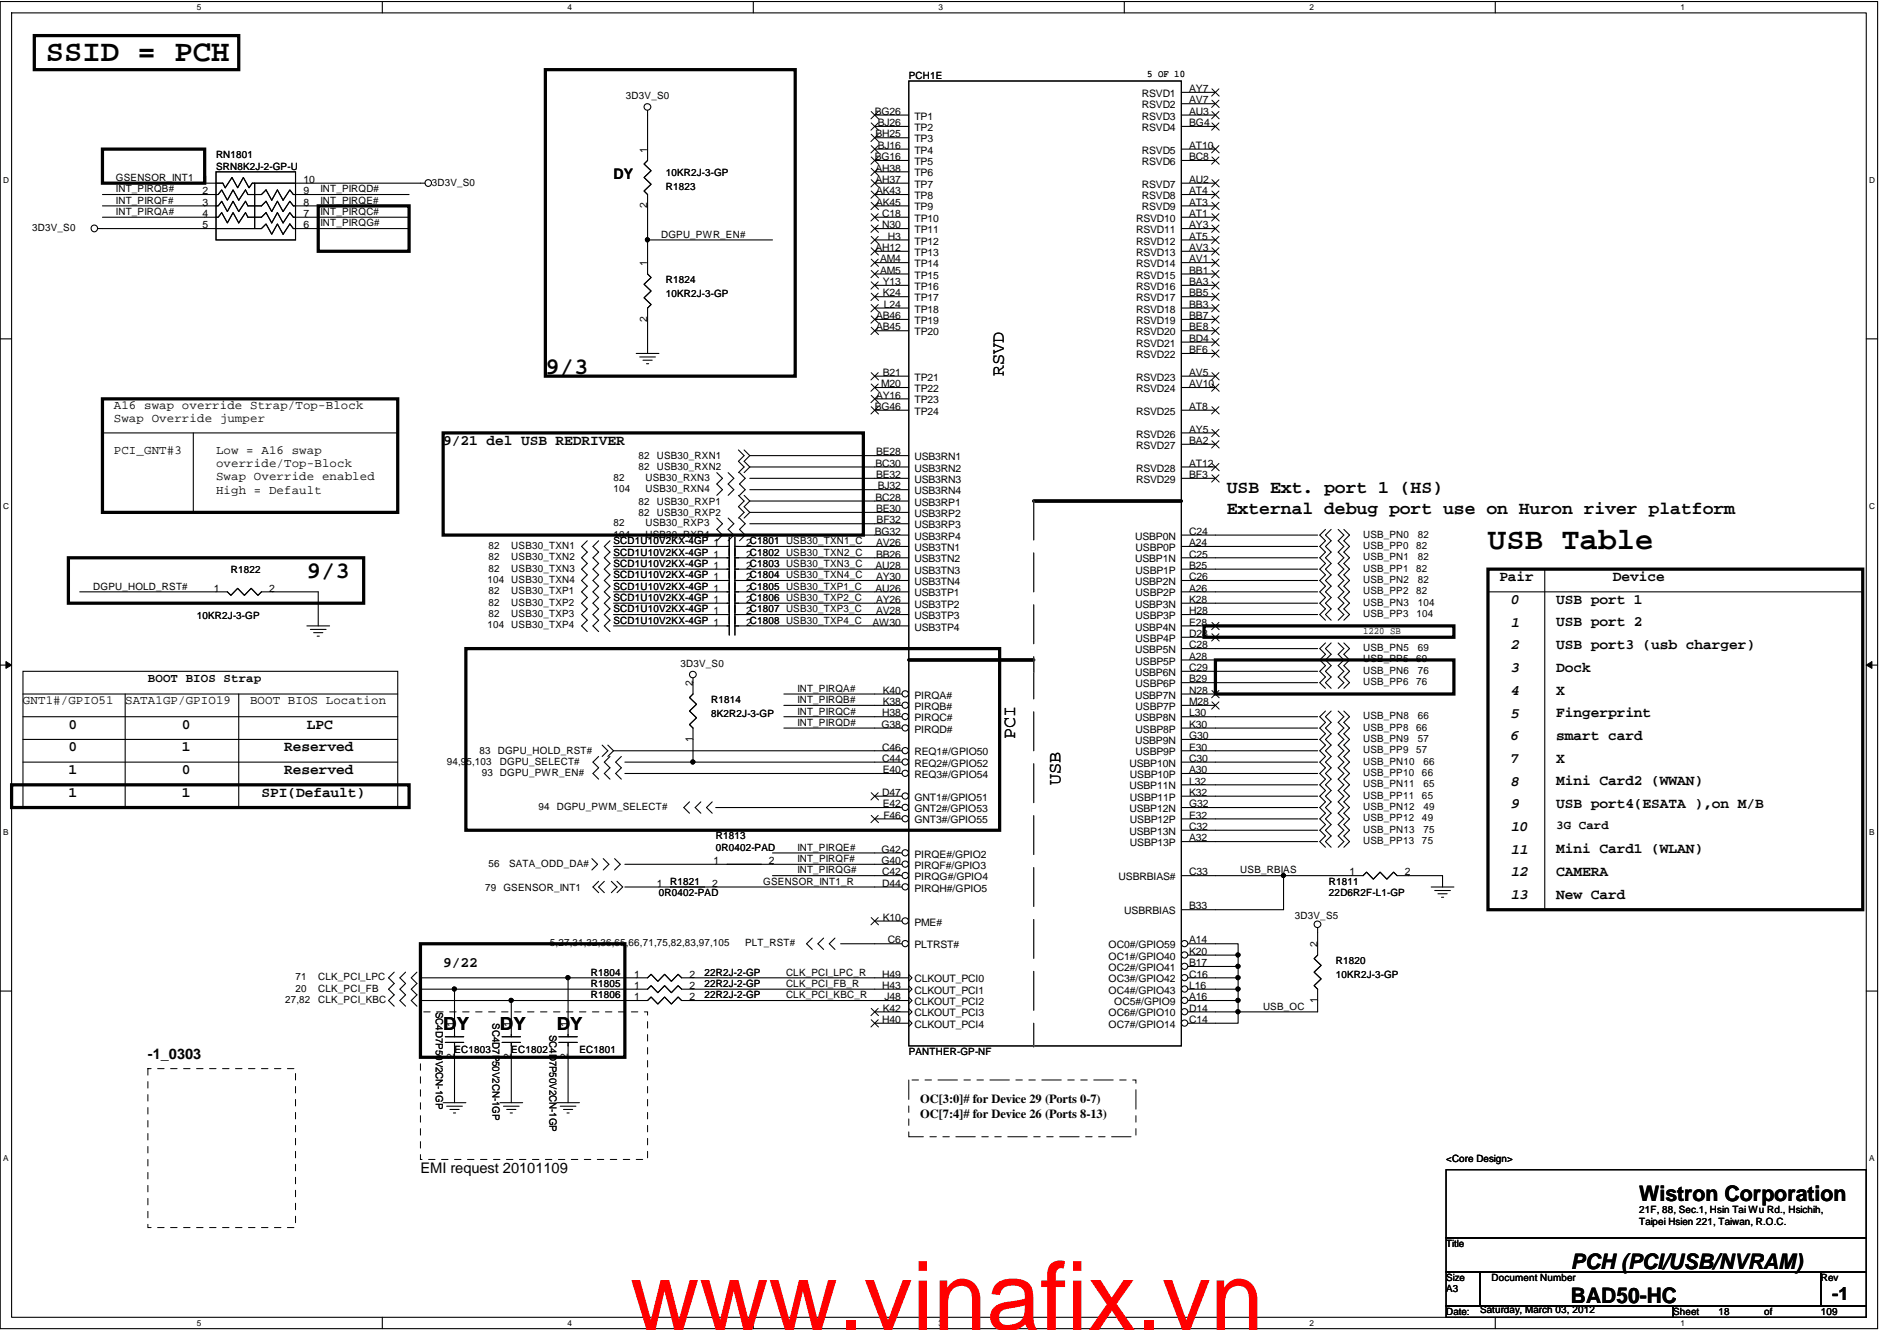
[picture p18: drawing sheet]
<svg xmlns="http://www.w3.org/2000/svg" width="278mm" height="196mm" viewBox="0 0 278 196" stroke-linecap="round" stroke-linejoin="round" font-family="sans-serif">
<defs><g id="words">
<text font-size="14.1" fill="#f00" x="92.8" y="196">www.vinafix.vn</text>
<g font-size="4.5">
<text x="6.7" y="9">SSID = PCH</text>
<text x="219.1" y="80.9">USB Table</text>
</g>
<g font-size="3.5">
<text x="80.3" y="55.1">9/3</text>
<text x="45.2" y="85.2">9/3</text>
</g>
<g font-size="3.1">
<text x="241.4" y="176.9">Wistron Corporation</text>
<text x="231.3" y="192">BAD50-HC</text>
<text x="231.3" y="186.9">PCH (PCI/USB/NVRAM)</text>
</g>
<g font-size="2.7">
<text x="147.8" y="55.4" transform="rotate(-90 147.8 55.4)">RSVD</text>
<text x="180.7" y="72.7">USB Ext. port 1 (HS)</text>
<text x="180.7" y="75.7">External debug port use on Huron river platform</text>
<text x="149.5" y="108.9" transform="rotate(-90 149.5 108.9)">PCI</text>
<text x="156.2" y="115.6" transform="rotate(-90 156.2 115.6)">USB</text>
<text x="65.3" y="151.7">DY</text>
<text x="73.6" y="151.7">DY</text>
<text x="82" y="151.7">DY</text>
<text x="269.8" y="191.5">-1</text>
</g>
<g font-size="2.2">
<text x="90.3" y="26.3">DY</text>
<text x="65.3" y="65.5">9/21 del USB REDRIVER</text>
<text x="220.8" y="85.6">Pair</text>
<text x="222.5" y="89">0</text>
<text x="229.2" y="88.9">USB port 1</text>
<text x="237.5" y="85.6">Device</text>
<text x="222.5" y="95.7">2</text>
<text x="222.5" y="92.3">1</text>
<text x="229.2" y="95.6">USB port3 (usb charger)</text>
<text x="229.2" y="92.3">USB port 2</text>
<text x="222.5" y="99">3</text>
<text x="229.2" y="99">Dock</text>
<text x="10.1" y="107.3">0</text>
<text x="26.8" y="107.3">0</text>
<text x="45.2" y="107.3">LPC</text>
<text x="222.5" y="102.4">4</text>
<text x="222.5" y="105.7">5</text>
<text x="229.2" y="105.7">Fingerprint</text>
<text x="229.2" y="102.3">X</text>
<text x="10.1" y="110.7">0</text>
<text x="26.8" y="110.7">1</text>
<text x="41.8" y="110.7">Reserved</text>
<text x="222.5" y="109.1">6</text>
<text x="222.5" y="112.4">7</text>
<text x="229.2" y="112.4">X</text>
<text x="229.2" y="109">smart card</text>
<text x="10.1" y="114">1</text>
<text x="10.1" y="117.4">1</text>
<text x="26.8" y="114">0</text>
<text x="26.8" y="117.4">1</text>
<text x="38.5" y="117.4">SPI(Default)</text>
<text x="41.8" y="114">Reserved</text>
<text x="222.5" y="115.7">8</text>
<text x="222.5" y="119.1">9</text>
<text x="229.2" y="119">USB port4(ESATA ),on M/B</text>
<text x="229.2" y="115.7">Mini Card2 (WWAN)</text>
<text x="222.5" y="122.4">10</text>
<text x="222.5" y="125.8">11</text>
<text x="229.2" y="125.7">Mini Card1 (WLAN)</text>
<text x="222.5" y="129.1">12</text>
<text x="229.2" y="129.1">CAMERA</text>
<text x="222.5" y="132.5">13</text>
<text x="229.2" y="132.4">New Card</text>
<text x="65.3" y="142.5">9/22</text>
<text x="21.8" y="156.1">-1_0303</text>
<text x="61.9" y="172.8">EMI request 20101109</text>
</g>
<g font-size="1.8">
<text x="16.8" y="60.2">A16 swap override Strap/Top-Block</text>
<text x="16.8" y="62.1">Swap Override jumper</text>
<text x="16.8" y="66.9">PCI_GNT#3</text>
<text x="31.8" y="68.8">override/Top-Block</text>
<text x="31.8" y="70.8">Swap Override enabled</text>
<text x="31.8" y="66.9">Low = A16 swap</text>
<text x="31.8" y="72.7">High = Default</text>
<text x="21.8" y="100.4">BOOT BIOS Strap</text>
<text x="3.4" y="103.7">GNT1#/GPIO51</text>
<text x="18.4" y="103.7">SATA1GP/GPIO19</text>
<text x="36.8" y="103.7">BOOT BIOS Location</text>
<text x="229.2" y="122.2">3G Card</text>
<text x="135.5" y="162.5">OC[3:0]# for Device 29 (Ports 0-7)</text>
<text x="135.5" y="164.7">OC[7:4]# for Device 26 (Ports 8-13)</text>
</g>
<g font-size="1.5">
<text x="133.8" y="11.6">PCH1E</text>
<text x="169" y="11.4">5 OF 10</text>
<text x="92.2" y="14.6">3D3V_S0</text>
<text x="128.8" y="16.9">BG26</text>
<text x="134.7" y="17.6">TP1</text>
<text x="168.2" y="14.3">RSVD1</text>
<text x="168.2" y="16">RSVD2</text>
<text x="168.2" y="17.6">RSVD3</text>
<text x="175.1" y="13.6">AY7</text>
<text x="175.1" y="15.2">AV7</text>
<text x="175.1" y="16.9">AU3</text>
<text x="31.8" y="23.3">RN1801</text>
<text x="95.3" y="22.5" transform="rotate(-90 95.3 22.5)">1</text>
<text x="128.8" y="23.6">BG16</text>
<text x="128.9" y="20.3">BH25</text>
<text x="129.3" y="18.6">BJ26</text>
<text x="129.3" y="21.9">BJ16</text>
<text x="134.7" y="19.3">TP2</text>
<text x="134.7" y="21">TP3</text>
<text x="134.7" y="22.6">TP4</text>
<text x="168.2" y="19.3">RSVD4</text>
<text x="168.2" y="22.6">RSVD5</text>
<text x="175.1" y="18.6">BG4</text>
<text x="175.1" y="21.9">AT10</text>
<text x="175.1" y="23.6">BC8</text>
<text x="17.1" y="28.3">INT_PIRQB#</text>
<text x="17.1" y="26.7">GSENSOR_INT1</text>
<text x="29.8" y="26.9">1</text>
<text x="29.8" y="28.6">2</text>
<text x="31.8" y="25">SRN8K2J-2-GP-U</text>
<text x="44.7" y="28.6">9</text>
<text x="44.7" y="26.9">10</text>
<text x="47.2" y="28.3">INT_PIRQD#</text>
<text x="63.6" y="27.3">3D3V_S0</text>
<text x="98" y="28">R1823</text>
<text x="98" y="26">10KR2J-3-GP</text>
<text x="128.9" y="25.3">AH38</text>
<text x="128.9" y="26.9">AH37</text>
<text x="129" y="28.6">AK43</text>
<text x="134.7" y="26">TP6</text>
<text x="134.7" y="27.7">TP7</text>
<text x="134.7" y="29.3">TP8</text>
<text x="134.7" y="24.3">TP5</text>
<text x="168.2" y="24.3">RSVD6</text>
<text x="168.2" y="27.7">RSVD7</text>
<text x="168.2" y="29.3">RSVD8</text>
<text x="175.1" y="26.9">AU2</text>
<text x="175.1" y="28.6">AT4</text>
<text x="4.7" y="34">3D3V_S0</text>
<text x="17.1" y="30">INT_PIRQF#</text>
<text x="17.1" y="31.7">INT_PIRQA#</text>
<text x="29.8" y="30.3">3</text>
<text x="29.8" y="32">4</text>
<text x="29.8" y="33.6">5</text>
<text x="44.7" y="33.6">6</text>
<text x="44.7" y="32">7</text>
<text x="44.7" y="30.3">8</text>
<text x="47.2" y="33.4">INT_PIRQG#</text>
<text x="47.2" y="30">INT_PIRQE#</text>
<text x="47.2" y="31.7">INT_PIRQC#</text>
<text x="95.3" y="30.6" transform="rotate(-90 95.3 30.6)">2</text>
<text x="97.4" y="35">DGPU_PWR_EN#</text>
<text x="129" y="30.3">AK45</text>
<text x="129.9" y="33.6">N30</text>
<text x="129.9" y="32">C18</text>
<text x="130.8" y="35.3">H3</text>
<text x="134.7" y="31">TP9</text>
<text x="134.7" y="34.4">TP11</text>
<text x="134.7" y="32.7">TP10</text>
<text x="167.3" y="32.7">RSVD10</text>
<text x="167.3" y="34.4">RSVD11</text>
<text x="168.2" y="31">RSVD9</text>
<text x="175.1" y="32">AT1</text>
<text x="175.1" y="33.6">AY3</text>
<text x="175.1" y="35.3">AT5</text>
<text x="175.1" y="30.3">AT3</text>
<text x="95.3" y="39.2" transform="rotate(-90 95.3 39.2)">1</text>
<text x="98" y="41.7">R1824</text>
<text x="128.9" y="37">AH12</text>
<text x="129.6" y="40.3">AM5</text>
<text x="129.6" y="38.7">AM4</text>
<text x="130" y="42">Y13</text>
<text x="134.7" y="41">TP15</text>
<text x="134.7" y="39.4">TP14</text>
<text x="134.7" y="37.7">TP13</text>
<text x="134.7" y="36">TP12</text>
<text x="167.3" y="36">RSVD12</text>
<text x="167.3" y="37.7">RSVD13</text>
<text x="167.3" y="39.4">RSVD14</text>
<text x="167.3" y="41">RSVD15</text>
<text x="175.1" y="37">AV3</text>
<text x="175.1" y="38.7">AV1</text>
<text x="175.1" y="40.3">BB1</text>
<text x="175.1" y="42">BA3</text>
<text x="95.3" y="47.4" transform="rotate(-90 95.3 47.4)">2</text>
<text x="98" y="43.7">10KR2J-3-GP</text>
<text x="129" y="47">AB46</text>
<text x="130" y="43.7">K24</text>
<text x="130.2" y="45.3">L24</text>
<text x="134.7" y="42.7">TP16</text>
<text x="134.7" y="44.4">TP17</text>
<text x="134.7" y="46.1">TP18</text>
<text x="134.7" y="47.7">TP19</text>
<text x="167.3" y="44.4">RSVD17</text>
<text x="167.3" y="46.1">RSVD18</text>
<text x="167.3" y="47.7">RSVD19</text>
<text x="167.3" y="42.7">RSVD16</text>
<text x="175.1" y="43.7">BB5</text>
<text x="175.1" y="45.3">BB3</text>
<text x="175.1" y="47">BB7</text>
<text x="129" y="48.7">AB45</text>
<text x="134.7" y="49.4">TP20</text>
<text x="167.3" y="49.4">RSVD20</text>
<text x="167.3" y="51.1">RSVD21</text>
<text x="167.3" y="52.7">RSVD22</text>
<text x="175.1" y="48.7">BE8</text>
<text x="175.1" y="50.4">BD4</text>
<text x="175.1" y="52">BF6</text>
<text x="129" y="58.7">AY16</text>
<text x="129.8" y="57">M20</text>
<text x="130" y="55.4">B21</text>
<text x="134.7" y="56.1">TP21</text>
<text x="134.7" y="57.8">TP22</text>
<text x="134.7" y="59.4">TP23</text>
<text x="167.3" y="56.1">RSVD23</text>
<text x="167.3" y="57.8">RSVD24</text>
<text x="175.1" y="55.4">AV5</text>
<text x="175.1" y="57">AV10</text>
<text x="128.8" y="60.4">BG46</text>
<text x="134.7" y="61.1">TP24</text>
<text x="167.3" y="61.1">RSVD25</text>
<text x="167.3" y="64.5">RSVD26</text>
<text x="175.1" y="60.4">AT8</text>
<text x="175.1" y="63.7">AY5</text>
<text x="175.1" y="65.4">BA2</text>
<text x="90.3" y="70.8">82</text>
<text x="94" y="69.3">82</text>
<text x="94" y="67.6">82</text>
<text x="95" y="70.8">USB30_RXN3</text>
<text x="96.7" y="69.3">USB30_RXN2</text>
<text x="96.7" y="67.6">USB30_RXN1</text>
<text x="128.9" y="68.8">BC30</text>
<text x="129" y="67.1">BE28</text>
<text x="129" y="70.4">BE32</text>
<text x="134.7" y="67.8">USB3RN1</text>
<text x="134.7" y="69.5">USB3RN2</text>
<text x="134.7" y="71.1">USB3RN3</text>
<text x="167.3" y="66.1">RSVD27</text>
<text x="167.3" y="69.5">RSVD28</text>
<text x="167.3" y="71.1">RSVD29</text>
<text x="175.1" y="68.8">AT12</text>
<text x="175.1" y="70.4">BF3</text>
<text x="90.3" y="77.5">82</text>
<text x="90.3" y="72.5">104</text>
<text x="94" y="76">82</text>
<text x="94" y="74.3">82</text>
<text x="95" y="77.5">USB30_RXP3</text>
<text x="95" y="72.5">USB30_RXN4</text>
<text x="96.7" y="76">USB30_RXP2</text>
<text x="96.7" y="74.3">USB30_RXP1</text>
<text x="128.9" y="73.8">BC28</text>
<text x="129" y="75.4">BE30</text>
<text x="129.1" y="77.1">BF32</text>
<text x="129.3" y="72.1">BJ32</text>
<text x="134.7" y="72.8">USB3RN4</text>
<text x="134.7" y="74.5">USB3RP1</text>
<text x="134.7" y="76.2">USB3RP2</text>
<text x="134.7" y="77.8">USB3RP3</text>
<text x="71.9" y="80.9">82</text>
<text x="71.9" y="82.5">82</text>
<text x="75.3" y="80.9">USB30_TXN1</text>
<text x="75.3" y="82.5">USB30_TXN2</text>
<text x="90.3" y="79.2">104</text>
<text x="90.3" y="81.9">SCD1U10V2KX-4GP 1</text>
<text x="90.3" y="80.2">SCD1U10V2KX-4GP 1</text>
<text x="90.3" y="83.5">SCD1U10V2KX-4GP 1</text>
<text x="95" y="79.2">USB30_RXP4</text>
<text x="109.9" y="82.1">2C1802 USB30_TXN2_C</text>
<text x="109.9" y="80.5">2C1801 USB30_TXN1_C</text>
<text x="109.9" y="83.8">2C1803 USB30_TXN3_C</text>
<text x="128.8" y="78.8">BG32</text>
<text x="128.9" y="83.8">AU28</text>
<text x="129" y="80.5">AV26</text>
<text x="129" y="82.1">BB26</text>
<text x="134.7" y="79.5">USB3RP4</text>
<text x="134.7" y="81.2">USB3TN1</text>
<text x="134.7" y="82.9">USB3TN2</text>
<text x="167.2" y="79.5">USBP0N</text>
<text x="167.2" y="82.9">USBP1N</text>
<text x="167.2" y="81.2">USBP0P</text>
<text x="175.1" y="80.5">A24</text>
<text x="175.1" y="83.8">B25</text>
<text x="175.1" y="78.8">C24</text>
<text x="175.1" y="82.1">C25</text>
<text x="200.7" y="79.2">USB_PN0</text>
<text x="200.7" y="80.9">USB_PP0</text>
<text x="200.7" y="82.5">USB_PN1</text>
<text x="208.6" y="80.9">82</text>
<text x="208.8" y="79.2">82</text>
<text x="208.8" y="82.5">82</text>
<text x="13.7" y="86.9">DGPU_HOLD_RST#</text>
<text x="31.5" y="87.2">1</text>
<text x="34" y="84.4">R1822</text>
<text x="39.7" y="87.2">2</text>
<text x="71.8" y="85.9">104 USB30_TXN4</text>
<text x="71.9" y="87.6">82</text>
<text x="71.9" y="89.2">82</text>
<text x="71.9" y="84.2">82</text>
<text x="75.3" y="87.6">USB30_TXP1</text>
<text x="75.3" y="89.2">USB30_TXP2</text>
<text x="75.3" y="84.2">USB30_TXN3</text>
<text x="90.3" y="86.9">SCD1U10V2KX-4GP 1</text>
<text x="90.3" y="88.5">SCD1U10V2KX-4GP 1</text>
<text x="90.3" y="85.2">SCD1U10V2KX-4GP 1</text>
<text x="109.9" y="87.2">2C1805 USB30_TXP1_C</text>
<text x="109.9" y="88.8">2C1806 USB30_TXP2_C</text>
<text x="109.9" y="85.5">2C1804 USB30_TXN4_C</text>
<text x="128.9" y="87.2">AU26</text>
<text x="129" y="85.5">AY30</text>
<text x="129" y="88.8">AY26</text>
<text x="134.7" y="84.5">USB3TN3</text>
<text x="134.7" y="86.2">USB3TN4</text>
<text x="134.7" y="87.9">USB3TP1</text>
<text x="134.7" y="89.5">USB3TP2</text>
<text x="167.2" y="86.2">USBP2N</text>
<text x="167.2" y="89.5">USBP3N</text>
<text x="167.2" y="84.5">USBP1P</text>
<text x="167.2" y="87.9">USBP2P</text>
<text x="175.1" y="87.2">A26</text>
<text x="175.1" y="85.5">C26</text>
<text x="175.1" y="88.8">K28</text>
<text x="200.7" y="89.2">USB_PN3</text>
<text x="200.7" y="84.2">USB_PP1</text>
<text x="200.7" y="85.9">USB_PN2</text>
<text x="200.7" y="87.6">USB_PP2</text>
<text x="208.6" y="84.2">82</text>
<text x="208.6" y="87.6">82</text>
<text x="208.8" y="85.9">82</text>
<text x="208.8" y="89.2">104</text>
<text x="29" y="91.2">10KR2J-3-GP</text>
<text x="71.8" y="92.6">104 USB30_TXP4</text>
<text x="71.9" y="90.9">82</text>
<text x="75.3" y="90.9">USB30_TXP3</text>
<text x="90.3" y="90.2">SCD1U10V2KX-4GP 1</text>
<text x="90.3" y="91.9">SCD1U10V2KX-4GP 1</text>
<text x="109.9" y="90.5">2C1807 USB30_TXP3_C</text>
<text x="109.9" y="92.2">2C1808 USB30_TXP4_C</text>
<text x="128.5" y="92.2">AW30</text>
<text x="129" y="90.5">AV28</text>
<text x="134.7" y="91.2">USB3TP3</text>
<text x="134.7" y="92.9">USB3TP4</text>
<text x="167.2" y="92.9">USBP4N</text>
<text x="167.2" y="91.2">USBP3P</text>
<text x="167.2" y="94.6">USBP4P</text>
<text x="175.1" y="90.5">H28</text>
<text x="175.1" y="93.8">D28</text>
<text x="175.1" y="92.2">E28</text>
<text x="175.1" y="95.5">C28</text>
<text x="200.7" y="95.9">USB_PN5</text>
<text x="200.7" y="90.9">USB_PP3</text>
<text x="200.7" y="93.4">1220 SB</text>
<text x="208.6" y="90.9">104</text>
<text x="208.8" y="95.9">69</text>
<text x="100.2" y="98.3">3D3V_S0</text>
<text x="102" y="101.1" transform="rotate(-90 102 101.1)">2</text>
<text x="117.4" y="101.9">INT_PIRQA#</text>
<text x="167.2" y="96.2">USBP5N</text>
<text x="167.2" y="99.6">USBP6N</text>
<text x="167.2" y="97.9">USBP5P</text>
<text x="167.2" y="101.2">USBP6P</text>
<text x="175.1" y="97.2">A28</text>
<text x="175.1" y="100.5">B29</text>
<text x="175.1" y="98.9">C29</text>
<text x="200.7" y="97.6">USB_PP5</text>
<text x="200.7" y="99.3">USB_PN6</text>
<text x="200.7" y="100.9">USB_PP6</text>
<text x="208.6" y="97.6">69</text>
<text x="208.6" y="100.9">76</text>
<text x="208.8" y="99.3">76</text>
<text x="104.7" y="103.6">R1814</text>
<text x="104.7" y="105.6">8K2R2J-3-GP</text>
<text x="117.4" y="103.6">INT_PIRQB#</text>
<text x="117.4" y="105.3">INT_PIRQC#</text>
<text x="117.4" y="106.9">INT_PIRQD#</text>
<text x="129.8" y="107.2">G38</text>
<text x="129.9" y="105.5">H38</text>
<text x="130" y="102.2">K40</text>
<text x="130" y="103.9">K38</text>
<text x="134.7" y="102.9">PIRQA#</text>
<text x="134.7" y="104.6">PIRQB#</text>
<text x="134.7" y="106.3">PIRQC#</text>
<text x="134.7" y="107.9">PIRQD#</text>
<text x="167.2" y="102.9">USBP7N</text>
<text x="167.2" y="106.3">USBP8N</text>
<text x="167.2" y="104.6">USBP7P</text>
<text x="167.2" y="107.9">USBP8P</text>
<text x="175.1" y="103.9">M28</text>
<text x="175.1" y="107.2">K30</text>
<text x="175.1" y="102.2">N28</text>
<text x="175.1" y="105.5">L30</text>
<text x="200.7" y="105.9">USB_PN8</text>
<text x="200.7" y="107.6">USB_PP8</text>
<text x="208.6" y="107.6">66</text>
<text x="208.8" y="105.9">66</text>
<text x="65.8" y="112.6">94,95,103</text>
<text x="70.6" y="111.1">83</text>
<text x="73.3" y="111.1">DGPU_HOLD_RST#</text>
<text x="73.6" y="112.6">DGPU_SELECT#</text>
<text x="102" y="109.3" transform="rotate(-90 102 109.3)">1</text>
<text x="129.9" y="110.6">C46</text>
<text x="129.9" y="112.2">C44</text>
<text x="130" y="113.9">E40</text>
<text x="134.7" y="111.3">REQ1#/GPIO50</text>
<text x="134.7" y="113">REQ2#/GPIO52</text>
<text x="166.3" y="113">USBP10N</text>
<text x="167.2" y="109.6">USBP9N</text>
<text x="167.2" y="111.3">USBP9P</text>
<text x="175.1" y="112.2">C30</text>
<text x="175.1" y="110.6">E30</text>
<text x="175.1" y="108.9">G30</text>
<text x="175.1" y="113.9">A30</text>
<text x="200.7" y="112.6">USB_PN10</text>
<text x="200.7" y="109.3">USB_PN9</text>
<text x="200.7" y="111">USB_PP9</text>
<text x="208.6" y="111">57</text>
<text x="208.8" y="109.3">57</text>
<text x="209.6" y="112.6">66</text>
<text x="71" y="114.3">93 DGPU_PWR_EN#</text>
<text x="79.3" y="119.3">94 DGPU_PWM_SELECT#</text>
<text x="129.9" y="117.3">D47</text>
<text x="130" y="118.9">E42</text>
<text x="134.7" y="114.6">REQ3#/GPIO54</text>
<text x="134.7" y="118">GNT1#/GPIO51</text>
<text x="134.7" y="119.6">GNT2#/GPIO53</text>
<text x="166.3" y="116.3">USBP11N</text>
<text x="166.3" y="119.6">USBP12N</text>
<text x="166.4" y="114.6">USBP10P</text>
<text x="166.4" y="118">USBP11P</text>
<text x="175.1" y="115.6">L32</text>
<text x="175.1" y="118.9">G32</text>
<text x="175.1" y="117.3">K32</text>
<text x="200.7" y="119.3">USB_PN12</text>
<text x="200.7" y="116">USB_PN11</text>
<text x="200.7" y="117.7">USB_PP11</text>
<text x="200.7" y="114.3">USB_PP10</text>
<text x="209.4" y="117.7">65</text>
<text x="209.4" y="114.3">66</text>
<text x="209.6" y="119.3">49</text>
<text x="209.6" y="116">65</text>
<text x="105.4" y="123.7">R1813</text>
<text x="105.4" y="125.3">0R0402-PAD</text>
<text x="117.4" y="125.3">INT_PIRQE#</text>
<text x="129.8" y="125.6">G42</text>
<text x="130.1" y="120.6">F46</text>
<text x="134.7" y="121.3">GNT3#/GPIO55</text>
<text x="166.3" y="123">USBP13N</text>
<text x="166.4" y="121.3">USBP12P</text>
<text x="166.4" y="124.7">USBP13P</text>
<text x="175.1" y="122.3">C32</text>
<text x="175.1" y="120.6">E32</text>
<text x="175.1" y="123.9">A32</text>
<text x="200.7" y="121">USB_PP12</text>
<text x="200.7" y="122.7">USB_PN13</text>
<text x="200.7" y="124.3">USB_PP13</text>
<text x="209.4" y="121">49</text>
<text x="209.4" y="124.3">75</text>
<text x="209.6" y="122.7">75</text>
<text x="71.4" y="131.2">79</text>
<text x="72" y="127.7">56</text>
<text x="74.1" y="131.2">GSENSOR_INT1</text>
<text x="75" y="127.7">SATA_ODD_DA#</text>
<text x="96.7" y="130.6">1</text>
<text x="98.7" y="130.4">R1821</text>
<text x="104.9" y="130.6">2</text>
<text x="105.1" y="127.3">1</text>
<text x="112.4" y="130.4">GSENSOR_INT1_R</text>
<text x="113.2" y="127.3">2</text>
<text x="117.4" y="128.7">INT_PIRQG#</text>
<text x="117.4" y="127">INT_PIRQF#</text>
<text x="129.8" y="127.3">G40</text>
<text x="129.9" y="129">C42</text>
<text x="129.9" y="130.6">D44</text>
<text x="134.7" y="126.3">PIRQE#/GPIO2</text>
<text x="134.7" y="128">PIRQF#/GPIO3</text>
<text x="134.7" y="129.7">PIRQG#/GPIO4</text>
<text x="134.7" y="131.4">PIRQH#/GPIO5</text>
<text x="164.7" y="129.7">USBRBIAS#</text>
<text x="175.1" y="129">C33</text>
<text x="182.6" y="128.7">USB_RBIAS</text>
<text x="195.7" y="130.4">R1811</text>
<text x="198.7" y="129">1</text>
<text x="206.9" y="129">2</text>
<text x="97" y="132">0R0402-PAD</text>
<text x="130" y="135.7">K10</text>
<text x="134.7" y="136.4">PME#</text>
<text x="165.6" y="134.7">USBRBIAS</text>
<text x="175.1" y="134">B33</text>
<text x="190.7" y="135.4">3D3V_S5</text>
<text x="195.7" y="132">22D6R2F-L1-GP</text>
<text x="81" y="139.4">5,27,31,32,36,65,66,71,75,82,83,97,105</text>
<text x="87" y="143.7">R1804</text>
<text x="103.7" y="143.7">22R2J-2-GP</text>
<text x="109.7" y="139.4">PLT_RST#</text>
<text x="115.8" y="143.7">CLK_PCI_LPC_R</text>
<text x="130.8" y="139">C6</text>
<text x="134.7" y="139.7">PLTRST#</text>
<text x="163.3" y="139.7">OC0#/GPIO59</text>
<text x="163.3" y="141.4">OC1#/GPIO40</text>
<text x="163.3" y="143.1">OC2#/GPIO41</text>
<text x="175.1" y="139">A14</text>
<text x="175.1" y="140.7">K20</text>
<text x="175.1" y="142.3">B17</text>
<text x="194" y="139.6" transform="rotate(-90 194 139.6)">2</text>
<text x="196.7" y="142.1">R1820</text>
<text x="42" y="147.8">27,82</text>
<text x="43.5" y="146.1">20</text>
<text x="43.5" y="144.4">71</text>
<text x="46.9" y="146.1">CLK_PCI_FB</text>
<text x="46.9" y="144.4">CLK_PCI_LPC</text>
<text x="46.9" y="147.8">CLK_PCI_KBC</text>
<text x="64.2" y="149.1" transform="rotate(90 64.2 149.1)">SC4D7P50V2CN-1GP</text>
<text x="87" y="147.1">R1806</text>
<text x="87" y="145.4">R1805</text>
<text x="93.4" y="144">1</text>
<text x="93.4" y="147.4">1</text>
<text x="93.4" y="145.7">1</text>
<text x="101.5" y="144">2</text>
<text x="101.5" y="147.4">2</text>
<text x="101.5" y="145.7">2</text>
<text x="103.7" y="147.1">22R2J-2-GP</text>
<text x="103.7" y="145.4">22R2J-2-GP</text>
<text x="115.8" y="145.4">CLK_PCI_FB_R</text>
<text x="115.8" y="147.1">CLK_PCI_KBC_R</text>
<text x="129.9" y="144">H49</text>
<text x="129.9" y="145.7">H43</text>
<text x="130" y="149">K42</text>
<text x="130.2" y="147.4">J48</text>
<text x="134.7" y="144.7">CLKOUT_PCI0</text>
<text x="134.7" y="146.4">CLKOUT_PCI1</text>
<text x="134.7" y="148.1">CLKOUT_PCI2</text>
<text x="134.7" y="149.7">CLKOUT_PCI3</text>
<text x="163.3" y="144.7">OC3#/GPIO42</text>
<text x="163.3" y="146.4">OC4#/GPIO43</text>
<text x="163.3" y="149.7">OC6#/GPIO10</text>
<text x="164.1" y="148.1">OC5#/GPIO9</text>
<text x="175.1" y="144">C16</text>
<text x="175.1" y="145.7">L16</text>
<text x="175.1" y="149">D14</text>
<text x="175.1" y="147.4">A16</text>
<text x="186" y="148.8">USB_OC</text>
<text x="194" y="147.7" transform="rotate(-90 194 147.7)">1</text>
<text x="196.7" y="144.1">10KR2J-3-GP</text>
<text x="66.9" y="151.3" transform="rotate(-90 66.9 151.3)">1</text>
<text x="66.9" y="155.1">EC1803</text>
<text x="72.5" y="150.7" transform="rotate(90 72.5 150.7)">SC4D7P50V2CN-1GP</text>
<text x="75.3" y="151.3" transform="rotate(-90 75.3 151.3)">1</text>
<text x="75.3" y="155.1">EC1802</text>
<text x="80.9" y="152.4" transform="rotate(90 80.9 152.4)">SC4D7P50V2CN-1GP</text>
<text x="83.6" y="151.3" transform="rotate(-90 83.6 151.3)">1</text>
<text x="85.3" y="155.1">EC1801</text>
<text x="129.9" y="150.7">H40</text>
<text x="133.8" y="155.4">PANTHER-GP-NF</text>
<text x="134.7" y="151.4">CLKOUT_PCI4</text>
<text x="163.3" y="151.4">OC7#/GPIO14</text>
<text x="175.1" y="150.7">C14</text>
<text x="66.9" y="156.1" transform="rotate(-90 66.9 156.1)">2</text>
<text x="75.3" y="156.1" transform="rotate(-90 75.3 156.1)">2</text>
<text x="83.6" y="156.1" transform="rotate(-90 83.6 156.1)">2</text>
<text x="213" y="171.2">&lt;Core Design&gt;</text>
<text x="241.4" y="178.7">21F, 88, Sec.1, Hsin Tai Wu Rd., Hsichih,</text>
<text x="213" y="183.7">Title</text>
<text x="241.4" y="180.4">Taipei Hsien 221, Taiwan, R.O.C.</text>
<text x="213" y="190.4">A3</text>
<text x="213" y="188.7">Size</text>
<text x="219.6" y="188.7">Document Number</text>
<text x="268.1" y="188.7">Rev</text>
<text x="213" y="193.7">Date:</text>
<text x="218" y="193.4">Saturday, March 03, 2012</text>
<text x="246.4" y="193.7">Sheet</text>
<text x="253.1" y="193.7">18</text>
<text x="259.8" y="193.7">of</text>
<text x="268.1" y="193.7">109</text>
</g>
<g font-size="1.2">
<text x="29" y="1.5">5</text>
<text x="83.6" y="1.5">4</text>
<text x="138.2" y="1.5">3</text>
<text x="192.8" y="1.5">2</text>
<text x="247.5" y="1.5">1</text>
<text x=".5" y="27">D</text>
<text x="275.3" y="27">D</text>
<text x=".5" y="75">C</text>
<text x="275.3" y="75">C</text>
<text x=".5" y="123.1">B</text>
<text x="275.3" y="123.1">B</text>
<text x=".5" y="171.1">A</text>
<text x="275.3" y="171.1">A</text>
<text x="29" y="195.3">5</text>
<text x="83.6" y="195.3">4</text>
<text x="138.2" y="195.3">3</text>
<text x="192.8" y="195.3">2</text>
<text x="247.5" y="195.3">1</text>
</g>
</g></defs>
<path d="M0 .2h276.5v195.5h-276.5zM1.7 1.9h273.1v192.2h-273.1z" fill="none" stroke="#000" stroke-width=".16"/>
<g fill="#fff">
<path d="M29 .4h.6v1.3h-.6z"/>
<path d="M29 194.2h.6v1.3h-.6z"/>
</g>
<path d="M56.3 .2v1.7M56.3 194.1v1.6" fill="none" stroke="#000" stroke-width=".16"/>
<g fill="#fff">
<path d="M83.6 .4h.6v1.3h-.6z"/>
<path d="M83.6 194.2h.6v1.3h-.6z"/>
</g>
<path d="M110.9 .2v1.7M110.9 194.1v1.6" fill="none" stroke="#000" stroke-width=".16"/>
<g fill="#fff">
<path d="M138.2 .4h.6v1.3h-.6z"/>
<path d="M138.2 194.2h.6v1.3h-.6z"/>
</g>
<path d="M165.6 .2v1.7M165.6 194.1v1.6" fill="none" stroke="#000" stroke-width=".16"/>
<g fill="#fff">
<path d="M192.8 .4h.7v1.3h-.7z"/>
<path d="M192.8 194.2h.7v1.3h-.7z"/>
</g>
<path d="M220.2 .2v1.7M220.2 194.1v1.6" fill="none" stroke="#000" stroke-width=".16"/>
<g fill="#fff">
<path d="M247.5 .4h.6v1.3h-.6z"/>
<path d="M247.5 194.2h.6v1.3h-.6z"/>
<path d="M.5 25.9h.8v1.3h-.8z"/>
<path d="M275.3 25.9h.8v1.3h-.8z"/>
<path d="M.5 73.9h.8v1.3h-.8z"/>
<path d="M275.3 73.9h.8v1.3h-.8z"/>
</g>
<path d="M0 49.9h1.7M274.8 49.9h1.7" fill="none" stroke="#000" stroke-width=".16"/>
<g fill="#fff">
<path d="M.5 122h.7v1.3h-.7z"/>
<path d="M275.3 122h.7v1.3h-.7z"/>
</g>
<path d="M0 98h1.7M274.8 98h1.7" fill="none" stroke="#000" stroke-width=".16"/>
<path d="M.9 97.5l.8 .5-.8 .5zM274.8 98l.9-.5v1z" fill="#000"/>
<path d="M.9 97.5l.8 .5-.8 .5zM274.8 98l.9-.5v1z" fill="none" stroke="#000" stroke-width=".15"/>
<g fill="#fff">
<path d="M.5 170h.7v1.3h-.7z"/>
<path d="M275.3 170h.7v1.3h-.7z"/>
</g>
<g fill="none" stroke="#000" stroke-width=".16">
<path d="M95.4 16.3v5.7M174 13.6h5M174 15.3h5M174 17h5M174 18.6h5M14.4 33.7h24.1l.7-.7 .8 1.5 .9-1.5 .8 1.5 1-1.5 .5 .7h17M15.1 28.7h17l.5-.7 .9 1.5 .8-1.5 .9 1.5 1-1.5 .3 .7h2l.7-.7 .8 1.5 .9-1.5 .8 1.5 1-1.5 .5 .7h2M15.1 30.3h17l.5-.6 .9 1.5 .8-1.5 .9 1.5 1-1.5 .3 .6h2l.7-.6 .8 1.5 .9-1.5 .8 1.5 1-1.5 .5 .6h17M15.1 27h17.7l.4 .7 1-1.6 .8 1.6 .8-1.6 .9 1.6 .4-.7h25.5M15.1 32h17l.5-.7 .9 1.5 .8-1.5 .9 1.5 1-1.5 .3 .7h2l.7-.7 .8 1.5 .9-1.5 .8 1.5 1-1.5 .5 .7h17M31.8 25.3h11.7v10h-11.7zM37.5 27v6.7"/>
<path d="M45.2 28.7h15M95.4 35.3v3.4M95.4 35.3h18.4M95.4 30.3v5M174 27h5M174 28.7h5M174 30.3h5M174 32h5M174 33.7h5M174 22h5M174 23.6h5M174 35.3h5"/>
<path d="M174 37h5M174 38.7h5M93.7 52.1h3.3M94.2 52.6h2.3M94.7 53.1h1.3M95.2 53.6h.3M95.4 47.1v5M174 55.4h5M174 43.7h5M174 45.4h5M174 47.1h5M174 48.7h5"/>
<path d="M174 50.4h5M174 52.1h5M174 40.4h5M174 42h5M174 57.1h5M15.1 63.8h43.5M28.5 63.8v11.7M86.5 79.7l-.9 .8 .9 .8-.9 .9 .9 .8-.9 .8 .9 .9-.9 .8 .9 .9-.9 .8 .9 .8-.9 .9 .9 .8-.9 .8 .9 .9-.9 .8 .9 .8M88.2 79.7l-.9 .8 .9 .8-.9 .9 .9 .8-.9 .8 .9 .9-.9 .8 .9 .9-.9 .8 .9 .8-.9 .9 .9 .8-.9 .8 .9 .9-.9 .8 .9 .8M89.8 79.7l-.8 .8 .8 .8-.8 .9 .8 .8-.8 .8 .8 .9-.8 .8 .8 .9-.8 .8 .8 .8-.8 .9 .8 .8-.8 .8 .8 .9-.8 .8 .8 .8M105.6 76.3l.8 .9-.8 .8 .8 .8-.8 .9M105.6 69.6l.8 .9-.8 .8 .8 .8-.8 .9"/>
<path d="M107.2 76.3l.9 .9-.9 .8 .9 .8-.9 .9M107.2 69.6l.9 .9-.9 .8 .9 .8-.9 .9M108.7 66.3l.9 .8-.9 .9 .9 .8-.9 .8M108.7 73l.9 .8-.9 .8 .9 .9-.9 .8M108.9 76.3l.8 .9-.8 .8 .8 .8-.8 .9M108.9 69.6l.8 .9-.8 .8 .8 .8-.8 .9M109.6 73l.8 .8M109.6 66.3l.8 .8M110.4 67.1l-.8 .9 .8 .8M110.4 68.8l-.8 .8M110.4 73.8l-.8 .8 .8 .9M110.4 75.5l-.8 .8"/>
<path d="M110.4 75.5h18.4M110.4 73.8h18.4M110.4 68.8h18.4M110.4 67.1h18.4M110.4 78.8h18.4M110.4 72.1h18.4M110.4 70.5h18.4M110.4 77.2h18.4M174 60.4h5M174 63.8h5M174 65.5h5M174 68.8h5"/>
<path d="M174 70.5h5M179 78.8h15M195.2 78l-.8 .8 .8 .9-.8 .8 .8 .8-.8 .9 .8 .8-.8 .8 .8 .9-.8 .8 .8 .9-.8 .8 .8 .8-.8 .9 .8 .8-.8 .8 .8 .9M196 78l-.8 .8 .8 .9-.8 .8 .8 .8-.8 .9 .8 .8-.8 .8 .8 .9-.8 .8 .8 .9-.8 .8 .8 .8-.8 .9 .8 .8-.8 .8 .8 .9M197.1 78l.8 .8-.8 .9 .8 .8-.8 .8 .8 .9-.8 .8 .8 .8-.8 .9 .8 .8-.8 .9 .8 .8-.8 .8 .8 .9-.8 .8 .8 .8-.8 .9M197.9 78l.8 .8-.8 .9 .8 .8-.8 .8 .8 .9-.8 .8 .8 .8-.8 .9 .8 .8-.8 .9 .8 .8-.8 .8 .8 .9-.8 .8 .8 .8-.8 .9M3.4 98.9h55.2v20.1h-55.2zM11.7 87.2h20.1M40.2 87.2h6.7v5M45.2 92.2h3.3M45.7 92.7h2.3M46.2 93.2h1.3"/>
<path d="M46.7 93.7h.3M90.3 88.9h15.1M90.3 83.8h15.1M90.3 90.5h15.1M90.3 85.5h15.1M90.3 80.5h15.1M90.3 92.2h15.1M90.3 87.2h15.1M90.3 82.2h15.1M102.1 99.9v.7M110.4 88.9h18.4M110.4 82.2h18.4"/>
<path d="M110.4 87.2h18.4M110.4 80.5h18.4M110.4 85.5h18.4M110.4 83.8h18.4M110.4 92.2h18.4M110.4 90.5h18.4M179 80.5h15M179 97.2h15M179 95.6h15M179 98.9h15M179 88.9h15M179 90.5h15"/>
<path d="M179 83.8h15M179 82.2h15M179 87.2h15M179 85.5h15M195.2 94.7l-.8 .9 .8 .8-.8 .8 .8 .9-.8 .8 .8 .8-.8 .9 .8 .8M196 94.7l-.8 .9 .8 .8-.8 .8 .8 .9-.8 .8 .8 .8-.8 .9 .8 .8M197.1 94.7l.8 .9-.8 .8 .8 .8-.8 .9 .8 .8-.8 .8 .8 .9-.8 .8M197.9 94.7l.8 .9-.8 .8 .8 .8-.8 .9 .8 .8-.8 .8 .8 .9-.8 .8M219.1 87.2h55.2M227.5 83.8v50.2M3.4 112.3h55.2M3.4 102.2h55.2"/>
<path d="M3.4 105.6h55.2M3.4 108.9h55.2M3.4 115.6h55.2M18.4 102.2v16.8M35.2 102.2v16.8M88.2 111.4l-.9 .9 .9 .8-.9 .9 .9 .8M88.7 109.8l.8 .8-.8 .8M89.5 109.8l.8 .8M89.8 111.4l-.8 .9 .8 .8-.8 .9 .8 .8M90.3 110.6h38.5M90.3 110.6l-.8 .8M91.5 111.4l-.8 .9 .8 .8-.8 .9 .8 .8"/>
<path d="M92 114h36.8M92 112.3h10.1M101.5 118.1l-.8 .9 .8 .8M102.1 112.3h26.7M102.1 108.9v3.4M103.2 118.1l-.8 .9 .8 .8M104.9 118.1l-.9 .9 .9 .8M105.4 119h23.4M115.4 103.9h13.4M115.4 105.6h13.4M115.4 107.3h13.4M115.4 102.2h13.4"/>
<path d="M179 119h15M179 100.6h15M179 115.6h15M179 117.3h15M179 114h15M179 112.3h15M179 108.9h15M179 110.6h15M179 105.6h15M179 107.3h15M195.2 104.8l-.8 .8 .8 .8-.8 .9 .8 .8-.8 .8 .8 .9-.8 .8 .8 .8-.8 .9 .8 .8-.8 .9 .8 .8-.8 .8 .8 .9-.8 .8 .8 .8-.8 .9 .8 .8-.8 .8 .8 .9-.8 .8 .8 .8-.8 .9 .8 .8M196 104.8l-.8 .8 .8 .8-.8 .9 .8 .8-.8 .8 .8 .9-.8 .8 .8 .8-.8 .9 .8 .8-.8 .9 .8 .8-.8 .8 .8 .9-.8 .8 .8 .8-.8 .9 .8 .8-.8 .8 .8 .9-.8 .8 .8 .8-.8 .9 .8 .8"/>
<path d="M197.1 104.8l.8 .8-.8 .8 .8 .9-.8 .8 .8 .8-.8 .9 .8 .8-.8 .8 .8 .9-.8 .8 .8 .9-.8 .8 .8 .8-.8 .9 .8 .8-.8 .8 .8 .9-.8 .8 .8 .8-.8 .9 .8 .8-.8 .8 .8 .9-.8 .8M197.9 104.8l.8 .8-.8 .8 .8 .9-.8 .8 .8 .8-.8 .9 .8 .8-.8 .8 .8 .9-.8 .8 .8 .9-.8 .8 .8 .8-.8 .9 .8 .8-.8 .8 .8 .9-.8 .8 .8 .8-.8 .9 .8 .8-.8 .8 .8 .9-.8 .8M87.2 126.5l.8 .8-.8 .9M88.2 129.8l-.9 .9 .9 .8M88.8 126.5l.9 .8-.9 .9M89 129.8l-.8 .9 .8 .8M90 129.8l.9 .9-.9 .8M90.5 126.5l.8 .8-.8 .9M90.9 129.8l.8 .9-.8 .8M92 127.3h13.4M92 130.7h5M105.4 130.7h23.4"/>
<path d="M113.8 129h15M113.8 127.3h15M113.8 125.7h15M119.6 138.2l-.8 .8 .8 .9M121.3 138.2l-.8 .8 .8 .9M123 138.2l-.9 .8 .9 .9M123.8 139h5M179 120.6h15M179 129h10v5h-10M179 122.3h15M179 124h15M179 139h3.3v1.7"/>
<path d="M189 129h10.1M194 136.7v2.3M207.4 129h5v1.7M210.8 130.7h3.3M211.3 131.2h2.3M211.8 131.7h1.3M212.3 132.2h.3M0 146h1.7M58.1 143.2l-.9 .9 .9 .8-.9 .8 .9 .9-.9 .8 .9 .8M59.7 143.2l-.8 .9 .8 .8-.8 .8 .8 .9-.8 .8 .8 .8M61.4 143.2l-.8 .9 .8 .8-.8 .8 .8 .9-.8 .8 .8 .8M61.9 145.7h5"/>
<path d="M61.9 147.4h13.4M61.9 144.1h21.8M65.6 153.6h2.7M65.6 152.7h2.7M66.9 145.7v7M66.9 153.6v8.9M66.9 145.7h26.8M75.3 147.4v3.3M75.3 155.8v6.7M75.3 147.4h18.4M82.3 153.6h2.7M82.3 152.7h2.7"/>
<path d="M83.7 144.1h10M83.7 153.6v8.9M83.7 144.1v8.6M102.1 145.7h26.7M102.1 147.4h26.7M102.1 144.1h26.7M179 149.1h3.3M179 140.7h3.3M179 142.4h3.3M179 147.4h3.3M179 144.1h3.3M179 145.7h3.3"/>
<path d="M182.3 149.1v1.6h-3.3M182.3 149.1h11.7M182.3 147.4v1.7M182.3 140.7v1.7M182.3 144.1v1.6M182.3 145.7v1.7M182.3 142.4v1.7M194 147.4v1.7M274.8 146h1.7M65.3 162.5h3.3M65.8 163h2.3M66.3 163.4h1.3"/>
<path d="M66.8 164h.3M73.6 162.5h3.4M74.1 163h2.3M74.6 163.4h1.4M75.1 164h.4M82 162.5h3.3M82.5 163h2.3M83 163.4h1.3M83.5 164h.3M213 172.3h61.8v10.1h-61.8zM213 182.4h61.8v5h-61.8zM213 187.4h5v5h-5z"/>
<path d="M213 192.4h33.4v1.7h-33.4zM218 187.4h50.1v5h-50.1zM246.4 192.4h28.4v1.7h-28.4zM268.1 187.4h6.7v5h-6.7z"/>
<circle cx="95.3" cy="15.8" r=".49"/>
<circle cx="13.9" cy="33.6" r=".49"/>
<circle cx="63.1" cy="27" r=".49"/>
<circle cx="95.3" cy="35.3" r=".3"/>
<circle cx="102" cy="99.4" r=".49"/>
<circle cx="102" cy="112.3" r=".3"/>
<circle cx="189" cy="129" r=".3"/>
<circle cx="194" cy="136.2" r=".49"/>
<circle cx="66.9" cy="145.7" r=".3"/>
<circle cx="75.3" cy="147.4" r=".3"/>
<circle cx="83.6" cy="144" r=".3"/>
<circle cx="182.3" cy="149" r=".3"/>
<circle cx="182.3" cy="142.4" r=".3"/>
<circle cx="182.3" cy="145.7" r=".3"/>
<circle cx="182.3" cy="147.4" r=".3"/>
<circle cx="182.3" cy="144" r=".3"/>
<circle cx="182.3" cy="140.7" r=".3"/>
</g>
<g fill="#000">
<circle cx="95.3" cy="35.3" r=".3"/>
<circle cx="102" cy="112.3" r=".3"/>
<circle cx="189" cy="129" r=".3"/>
<circle cx="66.9" cy="145.7" r=".3"/>
<circle cx="75.3" cy="147.4" r=".3"/>
<circle cx="83.6" cy="144" r=".3"/>
<circle cx="182.3" cy="149" r=".3"/>
<circle cx="182.3" cy="142.4" r=".3"/>
<circle cx="182.3" cy="145.7" r=".3"/>
<circle cx="182.3" cy="147.4" r=".3"/>
<circle cx="182.3" cy="144" r=".3"/>
<circle cx="182.3" cy="140.7" r=".3"/>
</g>
<g fill="none" stroke="#000" stroke-width=".48">
<path d="M5.1 5.2h30.1v5.1h-30.1zM80.3 10.3h36.8v45.1h-36.8zM15.1 22h15v5h-15zM46.9 30.3h13.3v6.7h-13.3zM15.1 58.8h43.5v16.7h-43.5zM65.3 63.8h61.8v15h-61.8zM10.1 82.2h43.5v6.7h-43.5zM68.6 95.6h78.6v26.7h-78.6zM177.3 92.2h36.8v1.7h-36.8zM179 97.2h35.1v5h-35.1zM219.1 83.8h55.2v50.2h-55.2zM1.7 115.6h58.5v3.4h-58.5z"/>
<path d="M61.9 139h30.1v16.8h-30.1z"/>
</g>
<path d="M21.8 157.4h21.7v23.4h-21.7zM61.9 149.1h33.5v21.7h-33.5z" fill="none" stroke="#000" stroke-width=".15" stroke-dasharray="1 1 1 1 1 1 1 1"/>
<path d="M133.8 159.1h33.5v8.4h-33.5z" fill="none" stroke="#000" stroke-width=".15" stroke-dasharray="2.9 1 1 1 1 1"/>
<g fill="none" stroke="#000" stroke-width=".15">
<path d="M178.5 13.1l1 1.1M178.5 14.8l1 1M178.5 16.4l1 1.1M178.5 18.1l1 1.1M179.5 13.1l-1.1 1.1M179.5 14.8l-1.1 1M179.5 16.4l-1.1 1.1M179.5 18.1l-1.1 1.1M178.5 21.5l1 1M178.5 23.1l1 1.1M178.5 26.5l1 1M178.5 28.1l1 1.1"/>
<path d="M178.5 29.8l1 1.1M178.5 31.5l1 1.1M178.5 33.2l1 1M178.5 34.8l1 1.1M178.5 36.5l1 1.1M178.5 38.2l1 1M178.5 39.8l1 1.1M179.5 21.5l-1.1 1M179.5 23.1l-1.1 1.1M179.5 26.5l-1.1 1M179.5 28.1l-1.1 1.1M179.5 29.8l-1.1 1.1"/>
<path d="M179.5 31.5l-1.1 1.1M179.5 33.2l-1.1 1M179.5 34.8l-1.1 1.1M179.5 36.5l-1.1 1.1M179.5 38.2l-1.1 1M179.5 39.8l-1.1 1.1M178.5 54.9l1 1.1M178.5 43.2l1 1.1M178.5 44.9l1 1M178.5 46.5l1 1.1M178.5 48.2l1 1.1M178.5 49.9l1 1.1"/>
<path d="M178.5 51.6l1 1M178.5 41.5l1 1.1M178.5 59.9l1 1.1M178.5 56.6l1 1M179.5 54.9l-1.1 1.1M179.5 43.2l-1.1 1.1M179.5 44.9l-1.1 1M179.5 46.5l-1.1 1.1M179.5 48.2l-1.1 1.1M179.5 49.9l-1.1 1.1M179.5 51.6l-1.1 1M179.5 41.5l-1.1 1.1"/>
<path d="M179.5 59.9l-1.1 1.1M179.5 56.6l-1.1 1M178.5 63.3l1 1M178.5 64.9l1 1.1M178.5 68.3l1 1.1M178.5 70l1 1M179.5 63.3l-1.1 1M179.5 64.9l-1.1 1.1M179.5 68.3l-1.1 1.1M179.5 70l-1.1 1"/>
</g>
<circle cx="133.3" cy="102.2" r=".47" fill="#fff"/>
<g fill="none" stroke="#000" stroke-width=".16">
<path d="M128.8 102.2h4"/>
<circle cx="133.3" cy="102.2" r=".47"/>
</g>
<circle cx="133.3" cy="103.9" r=".47" fill="#fff"/>
<g fill="none" stroke="#000" stroke-width=".16">
<path d="M128.8 103.9h4"/>
<circle cx="133.3" cy="103.9" r=".47"/>
</g>
<circle cx="133.3" cy="105.6" r=".47" fill="#fff"/>
<g fill="none" stroke="#000" stroke-width=".16">
<path d="M128.8 105.6h4"/>
<circle cx="133.3" cy="105.6" r=".47"/>
</g>
<circle cx="133.3" cy="107.2" r=".47" fill="#fff"/>
<g fill="none" stroke="#000" stroke-width=".16">
<path d="M128.8 107.3h4"/>
<circle cx="133.3" cy="107.2" r=".47"/>
</g>
<circle cx="133.3" cy="110.6" r=".47" fill="#fff"/>
<g fill="none" stroke="#000" stroke-width=".16">
<path d="M128.8 110.6h4"/>
<circle cx="133.3" cy="110.6" r=".47"/>
</g>
<circle cx="133.3" cy="112.3" r=".47" fill="#fff"/>
<g fill="none" stroke="#000" stroke-width=".16">
<path d="M128.8 112.3h4"/>
<circle cx="133.3" cy="112.3" r=".47"/>
</g>
<circle cx="133.3" cy="113.9" r=".47" fill="#fff"/>
<g fill="none" stroke="#000" stroke-width=".16">
<path d="M128.8 114h4"/>
<circle cx="133.3" cy="113.9" r=".47"/>
</g>
<circle cx="133.3" cy="117.3" r=".47" fill="#fff"/>
<g fill="none" stroke="#000" stroke-width=".16">
<path d="M128.8 117.3h4"/>
<circle cx="133.3" cy="117.3" r=".47"/>
</g>
<path d="M128.3 116.8l1.1 1.1M129.3 116.8l-1 1.1" fill="none" stroke="#000" stroke-width=".15"/>
<circle cx="133.3" cy="118.9" r=".47" fill="#fff"/>
<g fill="none" stroke="#000" stroke-width=".16">
<path d="M128.8 119h4"/>
<circle cx="133.3" cy="118.9" r=".47"/>
</g>
<circle cx="133.3" cy="120.6" r=".47" fill="#fff"/>
<g fill="none" stroke="#000" stroke-width=".16">
<path d="M128.8 120.6h4"/>
<circle cx="133.3" cy="120.6" r=".47"/>
</g>
<path d="M128.3 120.1l1.1 1.1M129.3 120.1l-1 1.1" fill="none" stroke="#000" stroke-width=".15"/>
<circle cx="133.3" cy="125.6" r=".47" fill="#fff"/>
<g fill="none" stroke="#000" stroke-width=".16">
<path d="M128.8 125.7h4"/>
<circle cx="133.3" cy="125.6" r=".47"/>
</g>
<circle cx="133.3" cy="127.3" r=".47" fill="#fff"/>
<g fill="none" stroke="#000" stroke-width=".16">
<path d="M128.8 127.3h4"/>
<circle cx="133.3" cy="127.3" r=".47"/>
</g>
<circle cx="133.3" cy="129" r=".47" fill="#fff"/>
<g fill="none" stroke="#000" stroke-width=".16">
<path d="M128.8 129h4"/>
<circle cx="133.3" cy="129" r=".47"/>
</g>
<circle cx="133.3" cy="130.7" r=".47" fill="#fff"/>
<g fill="none" stroke="#000" stroke-width=".16">
<path d="M174 78.8h5M174 80.5h5M174 82.2h5M174 83.8h5M174 85.5h5M174 87.2h5M174 88.9h5M174 90.5h5M174 92.2h5M174 93.9h5M174 95.6h5M174 97.2h5"/>
<path d="M174 98.9h5M174 100.6h5M174 102.2h5M174 103.9h5M174 105.6h5M174 107.3h5M174 108.9h5M174 110.6h5M174 112.3h5M174 114h5M174 115.6h5M174 117.3h5"/>
<path d="M174 119h5M128.8 130.7h4M174 120.6h5M174 122.3h5M174 124h5"/>
<circle cx="133.3" cy="130.7" r=".47"/>
</g>
<path d="M178.5 91.7l1 1.1M178.5 93.4l1 1M179.5 91.7l-1.1 1.1M179.5 93.4l-1.1 1M178.5 101.7l1 1.1M178.5 103.4l1 1.1M179.5 101.7l-1.1 1.1M179.5 103.4l-1.1 1.1" fill="none" stroke="#000" stroke-width=".15"/>
<circle cx="133.3" cy="135.7" r=".47" fill="#fff"/>
<g fill="none" stroke="#000" stroke-width=".16">
<path d="M128.8 135.7h4M174 129h5M174 134h5M128.8 144.1h5M128.8 145.7h5M128.8 147.4h5M133.8 143.6l.5 .5-.5 .4M133.8 145.2l.5 .5-.5 .5M133.8 146.9l.5 .5-.5 .5"/>
<circle cx="133.3" cy="135.7" r=".47"/>
</g>
<path d="M128.3 135.2l1.1 1.1M129.3 135.2l-1 1.1" fill="none" stroke="#000" stroke-width=".15"/>
<circle cx="174.5" cy="139" r=".47" fill="#fff"/>
<g fill="none" stroke="#000" stroke-width=".16">
<path d="M175 139h4"/>
<circle cx="174.5" cy="139" r=".47"/>
</g>
<circle cx="174.5" cy="140.7" r=".47" fill="#fff"/>
<g fill="none" stroke="#000" stroke-width=".16">
<path d="M175 140.7h4"/>
<circle cx="174.5" cy="140.7" r=".47"/>
</g>
<circle cx="174.5" cy="142.4" r=".47" fill="#fff"/>
<g fill="none" stroke="#000" stroke-width=".16">
<path d="M175 142.4h4"/>
<circle cx="174.5" cy="142.4" r=".47"/>
</g>
<circle cx="174.5" cy="144" r=".47" fill="#fff"/>
<g fill="none" stroke="#000" stroke-width=".16">
<path d="M175 144.1h4"/>
<circle cx="174.5" cy="144" r=".47"/>
</g>
<circle cx="174.5" cy="145.7" r=".47" fill="#fff"/>
<g fill="none" stroke="#000" stroke-width=".16">
<path d="M175 145.7h4"/>
<circle cx="174.5" cy="145.7" r=".47"/>
</g>
<circle cx="174.5" cy="147.4" r=".47" fill="#fff"/>
<g fill="none" stroke="#000" stroke-width=".16">
<path d="M175 147.4h4"/>
<circle cx="174.5" cy="147.4" r=".47"/>
</g>
<circle cx="174.5" cy="149" r=".47" fill="#fff"/>
<g fill="none" stroke="#000" stroke-width=".16">
<path d="M175 149.1h4"/>
<circle cx="174.5" cy="149" r=".47"/>
</g>
<circle cx="174.5" cy="150.7" r=".47" fill="#fff"/>
<g fill="none" stroke="#000" stroke-width=".16">
<path d="M128.8 150.7h5M128.8 149.1h5M133.8 150.3l.5 .4-.5 .5M133.8 148.6l.5 .5-.5 .4M175 150.7h4"/>
<circle cx="174.5" cy="150.7" r=".47"/>
</g>
<path d="M128.3 150.2l1.1 1.1M128.3 148.6l1.1 1M129.3 150.2l-1 1.1M129.3 148.6l-1 1" fill="none" stroke="#000" stroke-width=".15"/>
<circle cx="133.3" cy="139" r=".47" fill="#fff"/>
<g fill="none" stroke="#000" stroke-width=".16">
<path d="M128.8 17h5M128.8 18.6h5M133.8 11.9h40.2v142.2h-40.2zM95.4 22v1.6l-.6 .6 1.1 1-1.1 .9 1.1 1-1.1 1 .6 .6v1.6M95.4 38.7v1.7l.5 .5-1.1 1 1.1 1-1.1 1 1.1 1-.5 .5v1.7M128.8 20.3h5M128.8 25.3h5M128.8 27h5M128.8 28.7h5M128.8 30.3h5M128.8 22h5M128.8 23.6h5"/>
<path d="M128.8 38.7h5M128.8 37h5M128.8 35.3h5M128.8 33.7h5M128.8 32h5M128.8 42h5M128.8 43.7h5M128.8 45.4h5M128.8 47.1h5M128.8 48.7h5M128.8 55.4h5M128.8 57.1h5"/>
<path d="M128.8 58.8h5M128.8 40.4h5M107.4 79.1v2.8M108.2 79.1v2.8M128.8 67.1h5M128.8 68.8h5M128.8 70.5h5M128.8 72.1h5M128.8 73.8h5M128.8 75.5h5M128.8 77.2h5M128.8 78.8h5"/>
<path d="M128.8 60.4h5M31.8 87.2h1.7l.5 .5 1-1 1 1 1-1 1 1 .5-.5h1.7M105.4 87.2h2M105.4 88.9h2M105.4 90.5h2M105.4 92.2h2M105.4 82.2h2M105.4 80.5h2M105.4 83.8h2M105.4 85.5h2M107.4 85.8v2.7M107.4 87.5v2.7"/>
<path d="M107.4 89.2v2.7M107.4 90.9v2.7M107.4 80.8v2.7M107.4 82.5v2.7M107.4 84.2v2.7M108.2 85.8v2.7M108.2 87.5v2.7M108.2 89.2v2.7M108.2 90.9v2.7M108.2 80.8v2.7M108.2 82.5v2.7M108.2 84.2v2.7"/>
<path d="M108.2 87.2h2.2M108.2 88.9h2.2M108.2 90.5h2.2M108.2 92.2h2.2M108.2 82.2h2.2M108.2 80.5h2.2M108.2 83.8h2.2M108.2 85.5h2.2M128.8 80.5h5M128.8 82.2h5M128.8 83.8h5M128.8 85.5h5"/>
<path d="M128.8 87.2h5M128.8 88.9h5M128.8 90.5h5M128.8 92.2h5M102.1 100.6v1.6l-.6 .6 1.1 1-1.1 1 1.1 .9-1.1 1 .6 .6v1.6M97 130.7h8.4M105.4 127.3h8.4M128.8 139h4M194 139v1.7l-.5 .5 1.1 1-1.1 1 1.1 1-1.1 1 .5 .5v1.7M199.1 129h1.6l.5-.5 1 1 1-1 1 1 1-1 .5 .5h1.7M73.9 153.6h2.7M73.9 152.7h2.7"/>
<path d="M75.3 150.7v2M75.3 153.6v2.2M93.7 144.1h1.7l.5-.6 1 1.1 1-1.1 1 1.1 1-1.1 .5 .6h1.7M93.7 147.4h1.7l.5-.5 1 1 1-1 1 1 1-1 .5 .5h1.7M93.7 145.7h1.7l.5-.5 1 1 1-1 1 1 1-1 .5 .5h1.7"/>
<circle cx="95.3" cy="35.3" r=".3"/>
<circle cx="102" cy="112.3" r=".3"/>
<circle cx="133.3" cy="139" r=".47"/>
<circle cx="189" cy="129" r=".3"/>
<circle cx="66.9" cy="145.7" r=".3"/>
<circle cx="75.3" cy="147.4" r=".3"/>
<circle cx="83.6" cy="144" r=".3"/>
<circle cx="182.3" cy="149" r=".3"/>
<circle cx="182.3" cy="142.4" r=".3"/>
<circle cx="182.3" cy="145.7" r=".3"/>
<circle cx="182.3" cy="147.4" r=".3"/>
<circle cx="182.3" cy="144" r=".3"/>
<circle cx="182.3" cy="140.7" r=".3"/>
</g>
<g fill="none" stroke="#000" stroke-width=".15">
<path d="M128.3 16.4l1.1 1.1M128.3 18.1l1.1 1.1M128.3 19.8l1.1 1.1M129.3 16.4l-1 1.1M129.3 18.1l-1 1.1M129.3 19.8l-1 1.1M128.3 24.8l1.1 1.1M128.3 26.5l1.1 1M128.3 28.1l1.1 1.1M128.3 29.8l1.1 1.1M128.3 21.5l1.1 1M128.3 23.1l1.1 1.1"/>
<path d="M128.3 39.8l1.1 1.1M128.3 38.2l1.1 1M128.3 36.5l1.1 1.1M128.3 34.8l1.1 1.1M128.3 33.2l1.1 1M128.3 31.5l1.1 1.1M129.3 24.8l-1 1.1M129.3 26.5l-1 1M129.3 28.1l-1 1.1M129.3 29.8l-1 1.1M129.3 21.5l-1 1M129.3 23.1l-1 1.1"/>
<path d="M129.3 39.8l-1 1.1M129.3 38.2l-1 1M129.3 36.5l-1 1.1M129.3 34.8l-1 1.1M129.3 33.2l-1 1M129.3 31.5l-1 1.1M128.3 41.5l1.1 1.1M128.3 43.2l1.1 1.1M128.3 44.9l1.1 1M128.3 46.5l1.1 1.1M128.3 48.2l1.1 1.1M128.3 54.9l1.1 1.1"/>
<path d="M128.3 56.6l1.1 1M128.3 58.2l1.1 1.1M128.3 59.9l1.1 1.1M129.3 41.5l-1 1.1M129.3 43.2l-1 1.1M129.3 44.9l-1 1M129.3 46.5l-1 1.1M129.3 48.2l-1 1.1M129.3 54.9l-1 1.1M129.3 56.6l-1 1M129.3 58.2l-1 1.1M129.3 59.9l-1 1.1"/>
</g>
<path d="M152.2 73.8v25.1M152.2 97.2v56.9M152.2 98.9h.1M152.2 154.1h.1" fill="none" stroke="#fff" stroke-width=".15" stroke-dasharray="5.7 1.9"/>
<path d="M152.2 73.8v25.1M152.2 97.2v56.9M152.2 98.9h.1M152.2 154.1h.1" fill="none" stroke="#000" stroke-width=".15" stroke-dasharray="5.7 1.9"/>
<path d="M152.2 73.8h21.8M133.8 97.2h18.4" fill="none" stroke="#000" stroke-width=".48"/>
<g fill="#000">
<circle cx="95.3" cy="35.3" r=".3"/>
<circle cx="102" cy="112.3" r=".3"/>
<circle cx="189" cy="129" r=".3"/>
<circle cx="66.9" cy="145.7" r=".3"/>
<circle cx="75.3" cy="147.4" r=".3"/>
<circle cx="83.6" cy="144" r=".3"/>
<circle cx="182.3" cy="149" r=".3"/>
<circle cx="182.3" cy="142.4" r=".3"/>
<circle cx="182.3" cy="145.7" r=".3"/>
<circle cx="182.3" cy="147.4" r=".3"/>
<circle cx="182.3" cy="144" r=".3"/>
<circle cx="182.3" cy="140.7" r=".3"/>
</g>
<use href="#words"/>
</svg>
